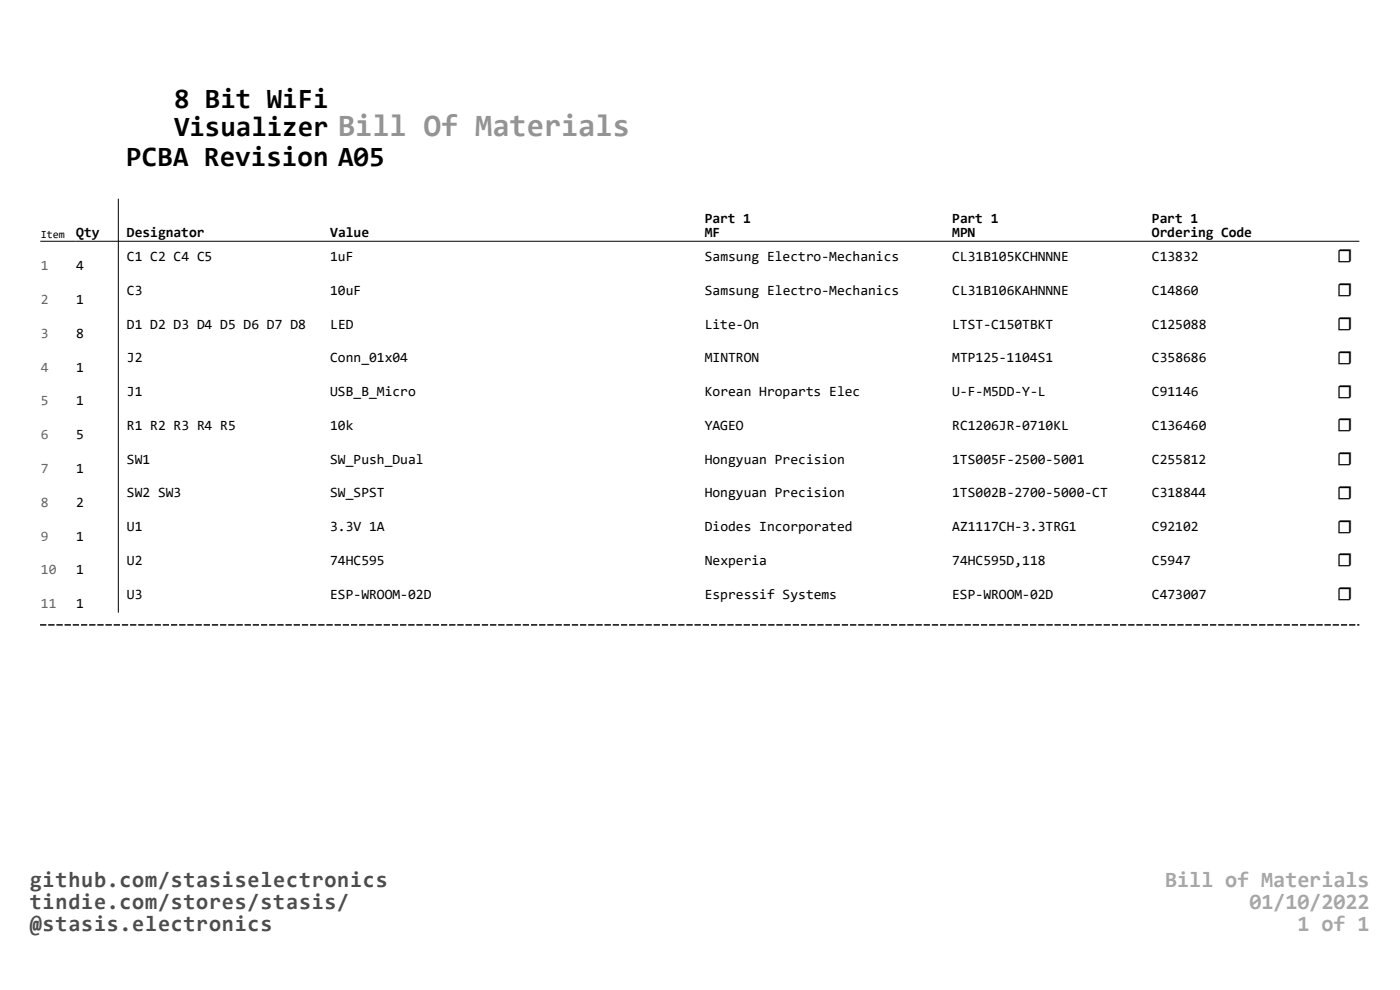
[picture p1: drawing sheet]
<svg xmlns="http://www.w3.org/2000/svg" width="297mm" height="210mm" viewBox="0 0 297 210" stroke-linecap="round" stroke-linejoin="round" font-family="sans-serif">
<defs><g id="words">
<g font-size="6">
<text x="36.9" y="23">8 Bit WiFi</text>
<text x="36.9" y="29">Visualizer Bill Of Materials</text>
<text x="26.8" y="35.3">PCBA Revision A05</text>
</g>
<g font-size="4.7" fill="#4c4c4c">
<text x="6.3" y="188.3">github.com/stasiselectronics</text>
<text x="6.3" y="192.9">tindie.com/stores/stasis/</text>
<text x="6.3" y="197.5">@stasis.electronics</text>
</g>
<g font-size="4.7" fill="#a5a5a5">
<text x="247.2" y="188.3">Bill of Materials</text>
<text x="265" y="192.9">01/10/2022</text>
<text x="275.3" y="197.5">1 of 1</text>
</g>
<g font-size="4">
<text x="284.1" y="55.7">☐</text>
<text x="284.1" y="62.8">☐</text>
<text x="284.1" y="70">☐</text>
<text x="284.1" y="77.2">☐</text>
<text x="284.1" y="84.3">☐</text>
<text x="284.1" y="91.5">☐</text>
<text x="284.1" y="98.6">☐</text>
<text x="284.1" y="105.8">☐</text>
<text x="284.1" y="113">☐</text>
<text x="284.1" y="120.1">☐</text>
<text x="284.1" y="127.3">☐</text>
</g>
<g font-size="3">
<text x="149.5" y="47.2">Part 1</text>
<text x="202" y="47.2">Part 1</text>
<text x="244.4" y="47.2">Part 1</text>
<text x="16.2" y="50.2">Qty</text>
<text x="26.9" y="50.2">Designator</text>
<text x="70.1" y="50.2">Value</text>
<text x="149.5" y="50.2">MF</text>
<text x="202" y="50.2">MPN</text>
<text x="244.4" y="50.2">Ordering Code</text>
<text x="16.2" y="57.4">4</text>
<text x="26.9" y="55.4">C1 C2 C4 C5</text>
<text x="70" y="55.4">1uF</text>
<text x="149.5" y="55.4">Samsung Electro-Mechanics</text>
<text x="202" y="55.4">CL31B105KCHNNNE</text>
<text x="244.4" y="55.4">C13832</text>
<text x="16.2" y="64.5">1</text>
<text x="26.9" y="62.6">C3</text>
<text x="70.1" y="62.6">10uF</text>
<text x="149.5" y="62.6">Samsung Electro-Mechanics</text>
<text x="202" y="62.6">CL31B106KAHNNNE</text>
<text x="244.4" y="62.6">C14860</text>
<text x="16.2" y="71.7">8</text>
<text x="26.9" y="69.7">D1 D2 D3 D4 D5 D6 D7 D8</text>
<text x="70.1" y="69.7">LED</text>
<text x="149.5" y="69.7">Lite-On</text>
<text x="202" y="69.7">LTST-C150TBKT</text>
<text x="244.4" y="69.7">C125088</text>
<text x="26.9" y="76.9">J2</text>
<text x="70.1" y="76.9">Conn_01x04</text>
<text x="149.5" y="76.9">MINTRON</text>
<text x="202" y="76.9">MTP125-1104S1</text>
<text x="244.4" y="76.9">C358686</text>
<text x="16.2" y="78.9">1</text>
<text x="16.2" y="86">1</text>
<text x="26.9" y="84">J1</text>
<text x="70.1" y="84">USB_B_Micro</text>
<text x="149.5" y="84">Korean Hroparts Elec</text>
<text x="202" y="84">U-F-M5DD-Y-L</text>
<text x="244.4" y="84">C91146</text>
<text x="16.2" y="93.2">5</text>
<text x="26.9" y="91.2">R1 R2 R3 R4 R5</text>
<text x="70" y="91.2">10k</text>
<text x="149.5" y="91.2">YAGEO</text>
<text x="202" y="91.2">RC1206JR-0710KL</text>
<text x="244.4" y="91.2">C136460</text>
<text x="16.2" y="100.3">1</text>
<text x="26.9" y="98.4">SW1</text>
<text x="70.1" y="98.4">SW_Push_Dual</text>
<text x="149.5" y="98.4">Hongyuan Precision</text>
<text x="202" y="98.4">1TS005F-2500-5001</text>
<text x="244.4" y="98.4">C255812</text>
<text x="16.2" y="107.5">2</text>
<text x="26.9" y="105.5">SW2 SW3</text>
<text x="70.1" y="105.5">SW_SPST</text>
<text x="149.5" y="105.5">Hongyuan Precision</text>
<text x="202" y="105.5">1TS002B-2700-5000-CT</text>
<text x="244.4" y="105.5">C318844</text>
<text x="26.9" y="112.7">U1</text>
<text x="70.1" y="112.7">3.3V 1A</text>
<text x="149.5" y="112.7">Diodes Incorporated</text>
<text x="202" y="112.7">AZ1117CH-3.3TRG1</text>
<text x="244.4" y="112.7">C92102</text>
<text x="16.2" y="114.7">1</text>
<text x="26.9" y="119.8">U2</text>
<text x="70.1" y="119.8">74HC595</text>
<text x="149.5" y="119.8">Nexperia</text>
<text x="202" y="119.8">74HC595D,118</text>
<text x="244.4" y="119.8">C5947</text>
<text x="16.2" y="121.8">1</text>
<text x="16.2" y="129">1</text>
<text x="26.9" y="127">U3</text>
<text x="70.1" y="127">ESP-WROOM-02D</text>
<text x="149.5" y="127">Espressif Systems</text>
<text x="202" y="127">ESP-WROOM-02D</text>
<text x="244.4" y="127">C473007</text>
</g>
<g font-size="3" fill="#666">
<text x="8.7" y="57.4">1</text>
<text x="8.7" y="64.5">2</text>
<text x="8.7" y="71.7">3</text>
<text x="8.7" y="78.9">4</text>
<text x="8.7" y="86">5</text>
<text x="8.7" y="93.2">6</text>
<text x="8.7" y="100.3">7</text>
<text x="8.7" y="107.5">8</text>
<text x="8.7" y="114.7">9</text>
<text x="8.7" y="121.8">10</text>
<text x="8.7" y="129">11</text>
</g>
<text font-size="2.3" x="8.7" y="50.5">Item</text>
</g></defs>
<path d="M8.6 51.2h279.8M25.1 42.2v87.8" fill="none" stroke="#000" stroke-width=".21"/>
<g fill="#000">
<path d="M8.5 132.5h1.3v.2h-1.3zM10.2 132.5h1.4v.2h-1.4zM12 132.5h1.3v.2h-1.3zM13.7 132.5h1.3v.2h-1.3zM15.5 132.5h1.3v.2h-1.3zM17.2 132.5h1.3v.2h-1.3zM18.9 132.5h1.3v.2h-1.3zM20.7 132.5h1.3v.2h-1.3zM22.4 132.5h1.3v.2h-1.3zM24.1 132.5h1.3v.2h-1.3zM25.9 132.5h1.3v.2h-1.3zM27.6 132.5h1.3v.2h-1.3zM29.3 132.5h1.3v.2h-1.3zM31.1 132.5h1.3v.2h-1.3zM32.8 132.5h1.3v.2h-1.3zM34.5 132.5h1.4v.2h-1.4zM36.3 132.5h1.3v.2h-1.3zM38 132.5h1.3v.2h-1.3zM39.8 132.5h1.3v.2h-1.3zM41.5 132.5h1.3v.2h-1.3z" fill-rule="evenodd"/>
<path d="M8.5 132.5h1.3v.2h-1.3zM10.2 132.5h1.4v.2h-1.4zM12 132.5h1.3v.2h-1.3zM13.7 132.5h1.3v.2h-1.3zM15.5 132.5h1.3v.2h-1.3zM17.2 132.5h1.3v.2h-1.3zM18.9 132.5h1.3v.2h-1.3zM20.7 132.5h1.3v.2h-1.3zM22.4 132.5h1.3v.2h-1.3zM24.1 132.5h1.3v.2h-1.3zM25.9 132.5h1.3v.2h-1.3zM27.6 132.5h1.3v.2h-1.3zM29.3 132.5h1.3v.2h-1.3zM31.1 132.5h1.3v.2h-1.3zM32.8 132.5h1.3v.2h-1.3zM34.5 132.5h1.4v.2h-1.4zM36.3 132.5h1.3v.2h-1.3zM38 132.5h1.3v.2h-1.3zM39.8 132.5h1.3v.2h-1.3zM41.5 132.5h1.3v.2h-1.3z" fill-rule="evenodd"/>
<path d="M43.2 132.5h1.3v.2h-1.3zM45 132.5h1.3v.2h-1.3zM46.7 132.5h1.3v.2h-1.3zM48.4 132.5h1.3v.2h-1.3zM50.2 132.5h1.3v.2h-1.3zM51.9 132.5h1.3v.2h-1.3zM53.6 132.5h1.3v.2h-1.3zM55.4 132.5h1.3v.2h-1.3zM57.1 132.5h1.3v.2h-1.3zM58.8 132.5h1.4v.2h-1.4zM60.6 132.5h1.3v.2h-1.3zM62.3 132.5h1.3v.2h-1.3zM64.1 132.5h1.3v.2h-1.3zM65.8 132.5h1.3v.2h-1.3zM67.5 132.5h1.3v.2h-1.3zM69.3 132.5h1.3v.2h-1.3zM71 132.5h1.3v.2h-1.3zM72.7 132.5h1.3v.2h-1.3zM74.5 132.5h1.3v.2h-1.3zM76.2 132.5h1.3v.2h-1.3z" fill-rule="evenodd"/>
<path d="M43.2 132.5h1.3v.2h-1.3zM45 132.5h1.3v.2h-1.3zM46.7 132.5h1.3v.2h-1.3zM48.4 132.5h1.3v.2h-1.3zM50.2 132.5h1.3v.2h-1.3zM51.9 132.5h1.3v.2h-1.3zM53.6 132.5h1.3v.2h-1.3zM55.4 132.5h1.3v.2h-1.3zM57.1 132.5h1.3v.2h-1.3zM58.8 132.5h1.4v.2h-1.4zM60.6 132.5h1.3v.2h-1.3zM62.3 132.5h1.3v.2h-1.3zM64.1 132.5h1.3v.2h-1.3zM65.8 132.5h1.3v.2h-1.3zM67.5 132.5h1.3v.2h-1.3zM69.3 132.5h1.3v.2h-1.3zM71 132.5h1.3v.2h-1.3zM72.7 132.5h1.3v.2h-1.3zM74.5 132.5h1.3v.2h-1.3zM76.2 132.5h1.3v.2h-1.3z" fill-rule="evenodd"/>
<path d="M77.9 132.5h1.3v.2h-1.3zM79.7 132.5h1.3v.2h-1.3zM81.4 132.5h1.3v.2h-1.3zM83.1 132.5h1.4v.2h-1.4zM84.9 132.5h1.3v.2h-1.3zM86.6 132.5h1.3v.2h-1.3zM88.3 132.5h1.4v.2h-1.4zM90.1 132.5h1.3v.2h-1.3zM91.8 132.5h1.3v.2h-1.3zM93.6 132.5h1.3v.2h-1.3zM95.3 132.5h1.3v.2h-1.3zM97 132.5h1.3v.2h-1.3zM98.8 132.5h1.3v.2h-1.3zM100.5 132.5h1.3v.2h-1.3zM102.2 132.5h1.3v.2h-1.3zM104 132.5h1.3v.2h-1.3zM105.7 132.5h1.3v.2h-1.3zM107.4 132.5h1.4v.2h-1.4zM109.2 132.5h1.3v.2h-1.3zM110.9 132.5h1.3v.2h-1.3z" fill-rule="evenodd"/>
<path d="M77.9 132.5h1.3v.2h-1.3zM79.7 132.5h1.3v.2h-1.3zM81.4 132.5h1.3v.2h-1.3zM83.1 132.5h1.4v.2h-1.4zM84.9 132.5h1.3v.2h-1.3zM86.6 132.5h1.3v.2h-1.3zM88.3 132.5h1.4v.2h-1.4zM90.1 132.5h1.3v.2h-1.3zM91.8 132.5h1.3v.2h-1.3zM93.6 132.5h1.3v.2h-1.3zM95.3 132.5h1.3v.2h-1.3zM97 132.5h1.3v.2h-1.3zM98.8 132.5h1.3v.2h-1.3zM100.5 132.5h1.3v.2h-1.3zM102.2 132.5h1.3v.2h-1.3zM104 132.5h1.3v.2h-1.3zM105.7 132.5h1.3v.2h-1.3zM107.4 132.5h1.4v.2h-1.4zM109.2 132.5h1.3v.2h-1.3zM110.9 132.5h1.3v.2h-1.3z" fill-rule="evenodd"/>
<path d="M112.6 132.5h1.4v.2h-1.4zM114.4 132.5h1.3v.2h-1.3zM116.1 132.5h1.3v.2h-1.3zM117.9 132.5h1.3v.2h-1.3zM119.6 132.5h1.3v.2h-1.3zM121.3 132.5h1.3v.2h-1.3zM123.1 132.5h1.3v.2h-1.3zM124.8 132.5h1.3v.2h-1.3zM126.5 132.5h1.3v.2h-1.3zM128.3 132.5h1.3v.2h-1.3zM130 132.5h1.3v.2h-1.3zM131.7 132.5h1.4v.2h-1.4zM133.5 132.5h1.3v.2h-1.3zM135.2 132.5h1.3v.2h-1.3zM136.9 132.5h1.4v.2h-1.4zM138.7 132.5h1.3v.2h-1.3zM140.4 132.5h1.3v.2h-1.3zM142.2 132.5h1.3v.2h-1.3zM143.9 132.5h1.3v.2h-1.3zM145.6 132.5h1.3v.2h-1.3z" fill-rule="evenodd"/>
<path d="M112.6 132.5h1.4v.2h-1.4zM114.4 132.5h1.3v.2h-1.3zM116.1 132.5h1.3v.2h-1.3zM117.9 132.5h1.3v.2h-1.3zM119.6 132.5h1.3v.2h-1.3zM121.3 132.5h1.3v.2h-1.3zM123.1 132.5h1.3v.2h-1.3zM124.8 132.5h1.3v.2h-1.3zM126.5 132.5h1.3v.2h-1.3zM128.3 132.5h1.3v.2h-1.3zM130 132.5h1.3v.2h-1.3zM131.7 132.5h1.4v.2h-1.4zM133.5 132.5h1.3v.2h-1.3zM135.2 132.5h1.3v.2h-1.3zM136.9 132.5h1.4v.2h-1.4zM138.7 132.5h1.3v.2h-1.3zM140.4 132.5h1.3v.2h-1.3zM142.2 132.5h1.3v.2h-1.3zM143.9 132.5h1.3v.2h-1.3zM145.6 132.5h1.3v.2h-1.3z" fill-rule="evenodd"/>
<path d="M147.4 132.5h1.3v.2h-1.3zM149.1 132.5h1.3v.2h-1.3zM150.8 132.5h1.3v.2h-1.3zM152.6 132.5h1.3v.2h-1.3zM154.3 132.5h1.3v.2h-1.3zM156 132.5h1.4v.2h-1.4zM157.8 132.5h1.3v.2h-1.3zM159.5 132.5h1.3v.2h-1.3zM161.2 132.5h1.4v.2h-1.4zM163 132.5h1.3v.2h-1.3zM164.7 132.5h1.3v.2h-1.3zM166.5 132.5h1.3v.2h-1.3zM168.2 132.5h1.3v.2h-1.3zM169.9 132.5h1.3v.2h-1.3zM171.7 132.5h1.3v.2h-1.3zM173.4 132.5h1.3v.2h-1.3zM175.1 132.5h1.3v.2h-1.3zM176.9 132.5h1.3v.2h-1.3zM178.6 132.5h1.3v.2h-1.3zM180.3 132.5h1.4v.2h-1.4z" fill-rule="evenodd"/>
<path d="M147.4 132.5h1.3v.2h-1.3zM149.1 132.5h1.3v.2h-1.3zM150.8 132.5h1.3v.2h-1.3zM152.6 132.5h1.3v.2h-1.3zM154.3 132.5h1.3v.2h-1.3zM156 132.5h1.4v.2h-1.4zM157.8 132.5h1.3v.2h-1.3zM159.5 132.5h1.3v.2h-1.3zM161.2 132.5h1.4v.2h-1.4zM163 132.5h1.3v.2h-1.3zM164.7 132.5h1.3v.2h-1.3zM166.5 132.5h1.3v.2h-1.3zM168.2 132.5h1.3v.2h-1.3zM169.9 132.5h1.3v.2h-1.3zM171.7 132.5h1.3v.2h-1.3zM173.4 132.5h1.3v.2h-1.3zM175.1 132.5h1.3v.2h-1.3zM176.9 132.5h1.3v.2h-1.3zM178.6 132.5h1.3v.2h-1.3zM180.3 132.5h1.4v.2h-1.4z" fill-rule="evenodd"/>
<path d="M182.1 132.5h1.3v.2h-1.3zM183.8 132.5h1.3v.2h-1.3zM185.5 132.5h1.4v.2h-1.4zM187.3 132.5h1.3v.2h-1.3zM189 132.5h1.3v.2h-1.3zM190.8 132.5h1.3v.2h-1.3zM192.5 132.5h1.3v.2h-1.3zM194.2 132.5h1.3v.2h-1.3zM196 132.5h1.3v.2h-1.3zM197.7 132.5h1.3v.2h-1.3zM199.4 132.5h1.3v.2h-1.3zM201.2 132.5h1.3v.2h-1.3zM202.9 132.5h1.3v.2h-1.3zM204.6 132.5h1.4v.2h-1.4zM206.4 132.5h1.3v.2h-1.3zM208.1 132.5h1.3v.2h-1.3zM209.8 132.5h1.4v.2h-1.4zM211.6 132.5h1.3v.2h-1.3zM213.3 132.5h1.3v.2h-1.3zM215.1 132.5h1.3v.2h-1.3z" fill-rule="evenodd"/>
<path d="M182.1 132.5h1.3v.2h-1.3zM183.8 132.5h1.3v.2h-1.3zM185.5 132.5h1.4v.2h-1.4zM187.3 132.5h1.3v.2h-1.3zM189 132.5h1.3v.2h-1.3zM190.8 132.5h1.3v.2h-1.3zM192.5 132.5h1.3v.2h-1.3zM194.2 132.5h1.3v.2h-1.3zM196 132.5h1.3v.2h-1.3zM197.7 132.5h1.3v.2h-1.3zM199.4 132.5h1.3v.2h-1.3zM201.2 132.5h1.3v.2h-1.3zM202.9 132.5h1.3v.2h-1.3zM204.6 132.5h1.4v.2h-1.4zM206.4 132.5h1.3v.2h-1.3zM208.1 132.5h1.3v.2h-1.3zM209.8 132.5h1.4v.2h-1.4zM211.6 132.5h1.3v.2h-1.3zM213.3 132.5h1.3v.2h-1.3zM215.1 132.5h1.3v.2h-1.3z" fill-rule="evenodd"/>
<path d="M216.8 132.5h1.3v.2h-1.3zM218.5 132.5h1.3v.2h-1.3zM220.3 132.5h1.3v.2h-1.3zM222 132.5h1.3v.2h-1.3zM223.7 132.5h1.3v.2h-1.3zM225.5 132.5h1.3v.2h-1.3zM227.2 132.5h1.3v.2h-1.3zM228.9 132.5h1.4v.2h-1.4zM230.7 132.5h1.3v.2h-1.3zM232.4 132.5h1.3v.2h-1.3zM234.1 132.5h1.4v.2h-1.4zM235.9 132.5h1.3v.2h-1.3zM237.6 132.5h1.3v.2h-1.3zM239.4 132.5h1.3v.2h-1.3zM241.1 132.5h1.3v.2h-1.3zM242.8 132.5h1.3v.2h-1.3zM244.6 132.5h1.3v.2h-1.3zM246.3 132.5h1.3v.2h-1.3zM248 132.5h1.3v.2h-1.3zM249.8 132.5h1.3v.2h-1.3z" fill-rule="evenodd"/>
<path d="M216.8 132.5h1.3v.2h-1.3zM218.5 132.5h1.3v.2h-1.3zM220.3 132.5h1.3v.2h-1.3zM222 132.5h1.3v.2h-1.3zM223.7 132.5h1.3v.2h-1.3zM225.5 132.5h1.3v.2h-1.3zM227.2 132.5h1.3v.2h-1.3zM228.9 132.5h1.4v.2h-1.4zM230.7 132.5h1.3v.2h-1.3zM232.4 132.5h1.3v.2h-1.3zM234.1 132.5h1.4v.2h-1.4zM235.9 132.5h1.3v.2h-1.3zM237.6 132.5h1.3v.2h-1.3zM239.4 132.5h1.3v.2h-1.3zM241.1 132.5h1.3v.2h-1.3zM242.8 132.5h1.3v.2h-1.3zM244.6 132.5h1.3v.2h-1.3zM246.3 132.5h1.3v.2h-1.3zM248 132.5h1.3v.2h-1.3zM249.8 132.5h1.3v.2h-1.3z" fill-rule="evenodd"/>
<path d="M251.5 132.5h1.3v.2h-1.3zM253.2 132.5h1.4v.2h-1.4zM255 132.5h1.3v.2h-1.3zM256.7 132.5h1.3v.2h-1.3zM258.4 132.5h1.4v.2h-1.4zM260.2 132.5h1.3v.2h-1.3zM261.9 132.5h1.3v.2h-1.3zM263.7 132.5h1.3v.2h-1.3zM265.4 132.5h1.3v.2h-1.3zM267.1 132.5h1.3v.2h-1.3zM268.9 132.5h1.3v.2h-1.3zM270.6 132.5h1.3v.2h-1.3zM272.3 132.5h1.3v.2h-1.3zM274.1 132.5h1.3v.2h-1.3zM275.8 132.5h1.3v.2h-1.3zM277.5 132.5h1.3v.2h-1.3zM279.3 132.5h1.3v.2h-1.3zM281 132.5h1.3v.2h-1.3zM282.7 132.5h1.4v.2h-1.4zM284.5 132.5h1.3v.2h-1.3zM286.2 132.5h1.3v.2h-1.3zM288 132.5h.4v.2h-.4z" fill-rule="evenodd"/>
<path d="M251.5 132.5h1.3v.2h-1.3zM253.2 132.5h1.4v.2h-1.4zM255 132.5h1.3v.2h-1.3zM256.7 132.5h1.3v.2h-1.3zM258.4 132.5h1.4v.2h-1.4zM260.2 132.5h1.3v.2h-1.3zM261.9 132.5h1.3v.2h-1.3zM263.7 132.5h1.3v.2h-1.3zM265.4 132.5h1.3v.2h-1.3zM267.1 132.5h1.3v.2h-1.3zM268.9 132.5h1.3v.2h-1.3zM270.6 132.5h1.3v.2h-1.3zM272.3 132.5h1.3v.2h-1.3zM274.1 132.5h1.3v.2h-1.3zM275.8 132.5h1.3v.2h-1.3zM277.5 132.5h1.3v.2h-1.3zM279.3 132.5h1.3v.2h-1.3zM281 132.5h1.3v.2h-1.3zM282.7 132.5h1.4v.2h-1.4zM284.5 132.5h1.3v.2h-1.3zM286.2 132.5h1.3v.2h-1.3zM288 132.5h.4v.2h-.4z" fill-rule="evenodd"/>
</g>
<use href="#words"/>
</svg>
